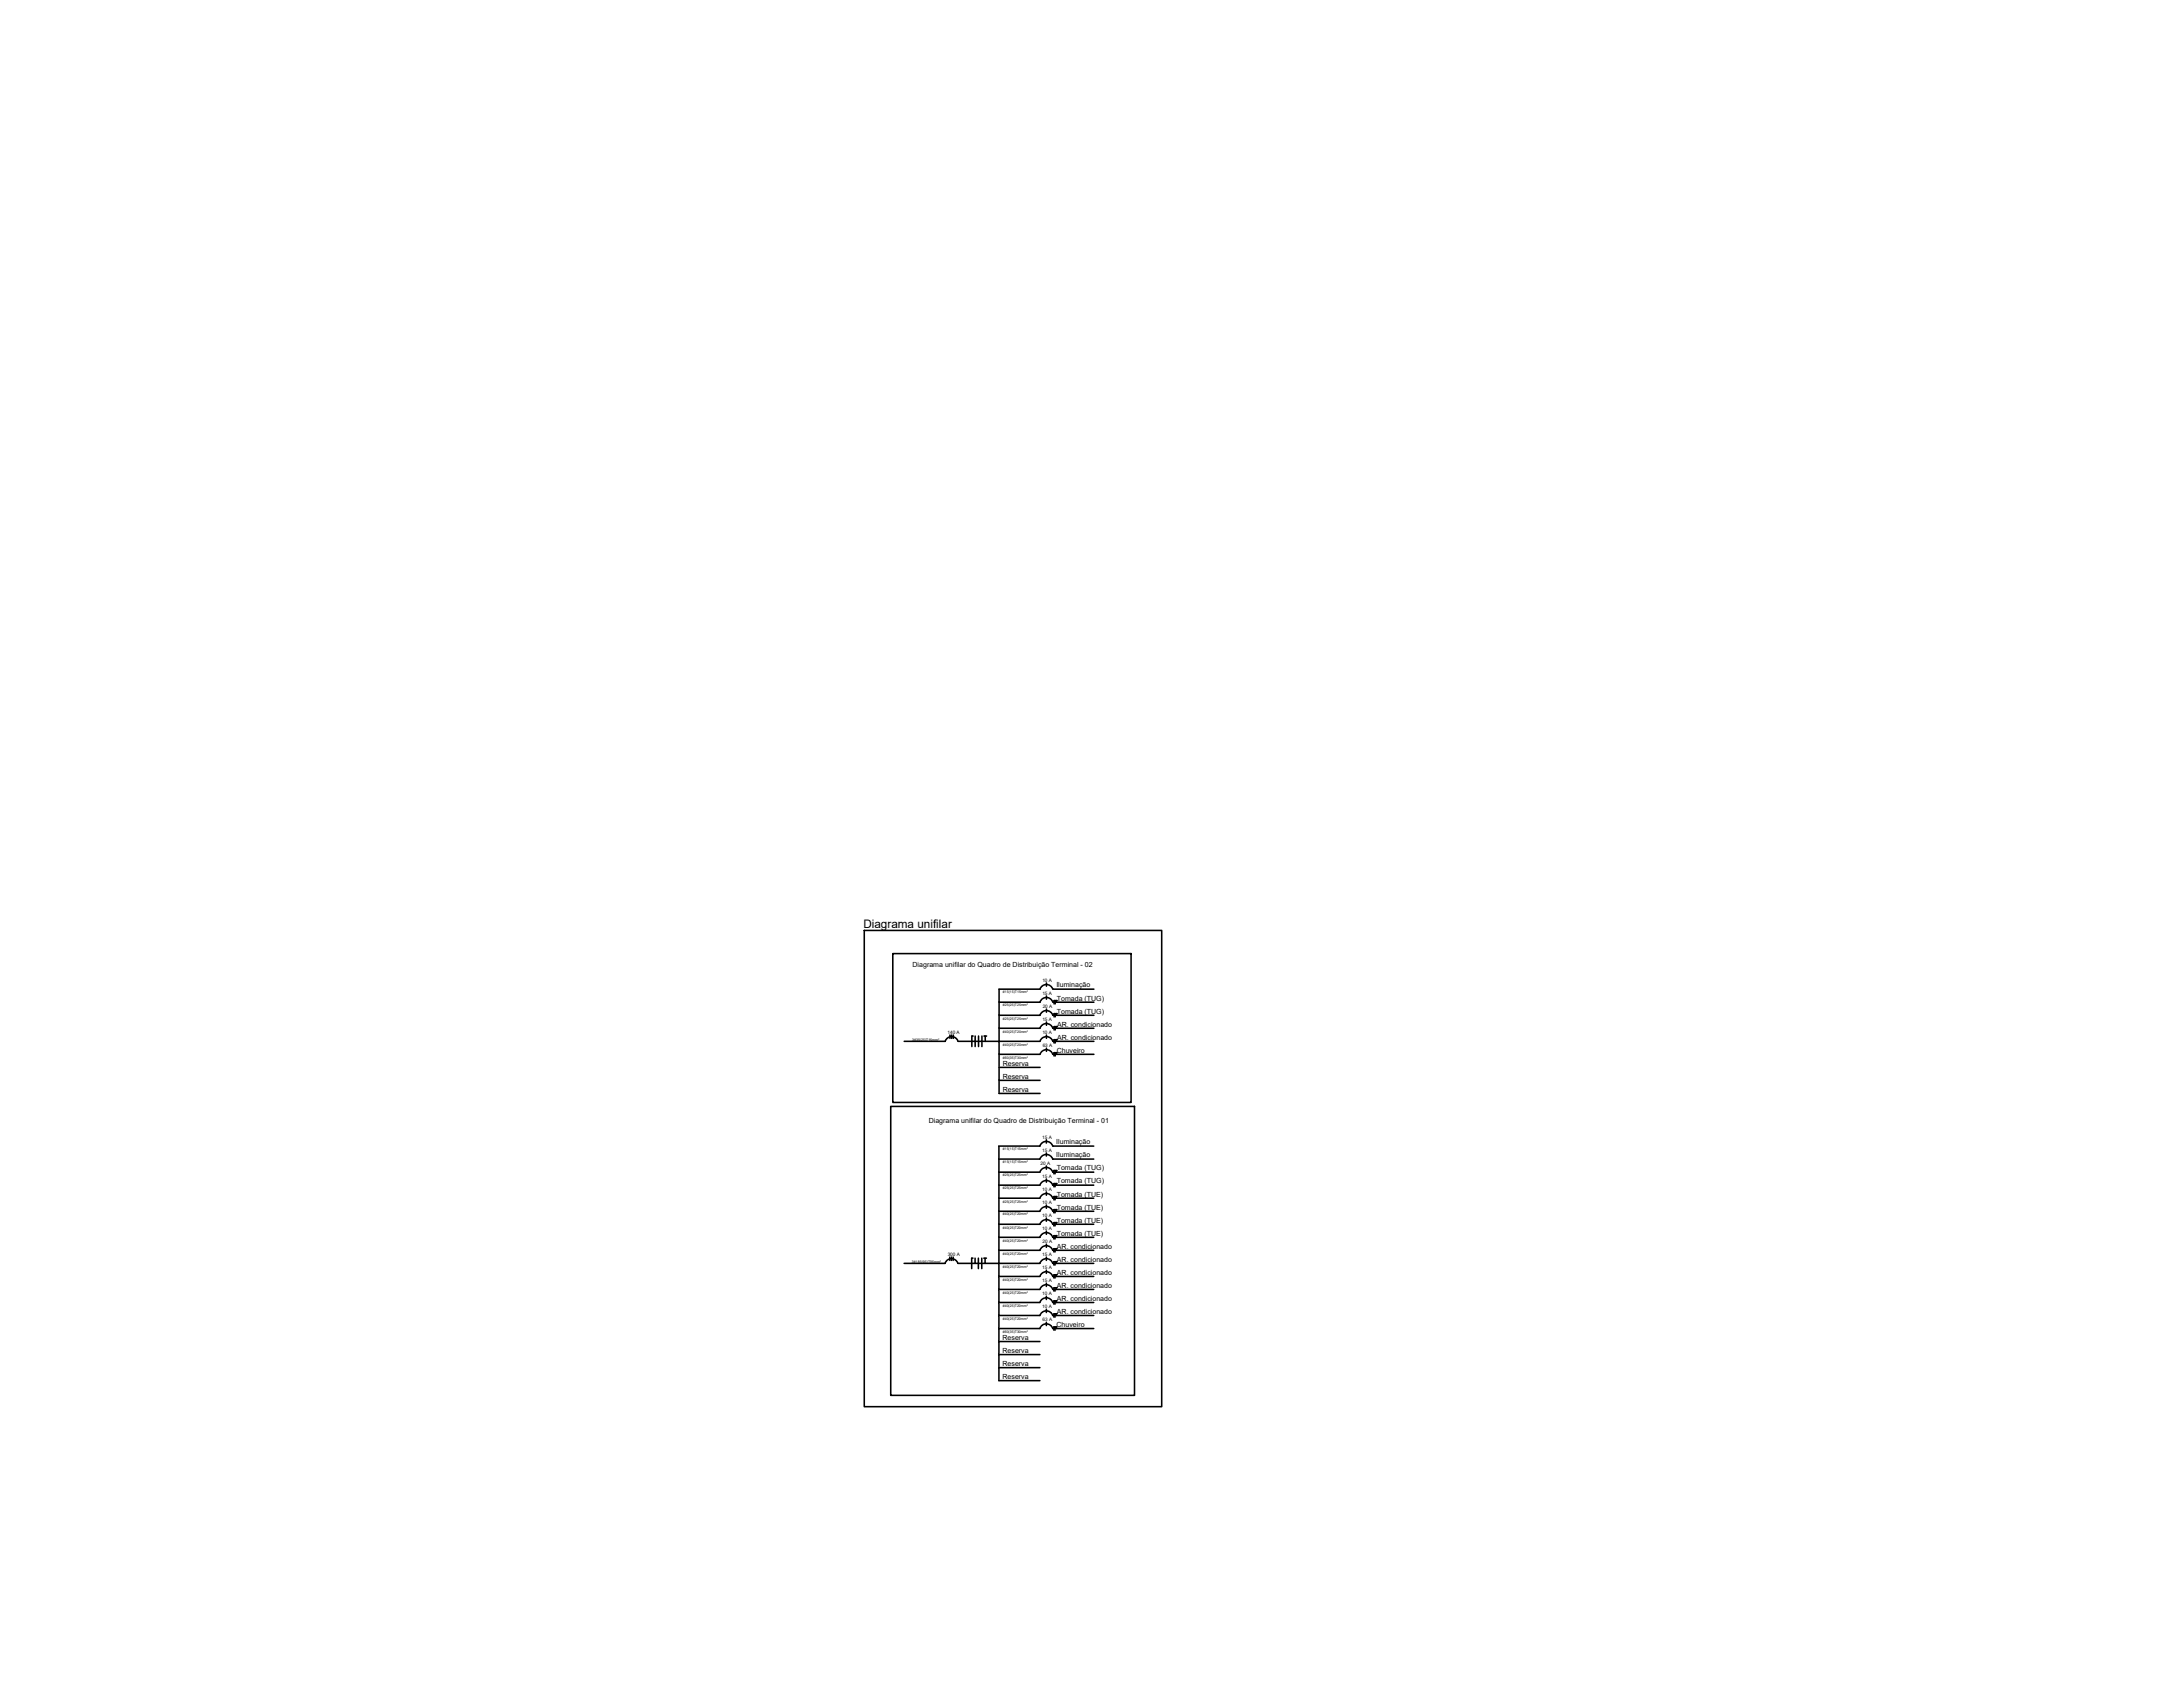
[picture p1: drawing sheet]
<svg xmlns="http://www.w3.org/2000/svg" width="279mm" height="216mm" viewBox="0 0 279 216" stroke-linecap="round" stroke-linejoin="round" font-family="sans-serif">
<defs><g id="words">
<text font-size="1.5" x="110.5" y="118.8">Diagrama unifilar</text>
<g font-size=".9">
<text x="116.8" y="123.7">Diagrama unifilar do Quadro de Distribuição Terminal - 02</text>
<text x="135.2" y="126.4">Iluminação</text>
<text x="135.3" y="128.1">Tomada (TUG)</text>
<text x="135.3" y="129.7">Tomada (TUG)</text>
<text x="135.3" y="131.4">AR. condicionado</text>
<text x="128.3" y="136.4">Reserva</text>
<text x="135.2" y="134.7">Chuveiro</text>
<text x="135.3" y="133">AR. condicionado</text>
<text x="118.9" y="143.8">Diagrama unifilar do Quadro de Distribuição Terminal - 01</text>
<text x="128.3" y="138">Reserva</text>
<text x="128.3" y="139.7">Reserva</text>
<text x="135.2" y="148.1">Iluminação</text>
<text x="135.2" y="146.4">Iluminação</text>
<text x="135.3" y="149.8">Tomada (TUG)</text>
<text x="135.3" y="153.1">Tomada (TUE)</text>
<text x="135.3" y="151.5">Tomada (TUG)</text>
<text x="135.3" y="154.8">Tomada (TUE)</text>
<text x="135.3" y="156.5">Tomada (TUE)</text>
<text x="135.3" y="158.1">Tomada (TUE)</text>
<text x="135.3" y="159.8">AR. condicionado</text>
<text x="135.3" y="161.5">AR. condicionado</text>
<text x="135.3" y="163.1">AR. condicionado</text>
<text x="135.3" y="164.8">AR. condicionado</text>
<text x="135.3" y="166.5">AR. condicionado</text>
<text x="128.3" y="171.5">Reserva</text>
<text x="128.3" y="173.1">Reserva</text>
<text x="135.2" y="169.8">Chuveiro</text>
<text x="135.3" y="168.1">AR. condicionado</text>
<text x="128.3" y="174.8">Reserva</text>
<text x="128.3" y="176.5">Reserva</text>
</g>
<g font-size=".6">
<text x="133.4" y="125.7">10 A</text>
<text x="133.4" y="127.4">15 A</text>
<text x="133.4" y="130.7">15 A</text>
<text x="133.5" y="129">20 A</text>
<text x="121.3" y="132.4">140 A</text>
<text x="133.4" y="132.4">10 A</text>
<text x="133.5" y="134">63 A</text>
<text x="133.2" y="149.1">20 A</text>
<text x="133.4" y="147.4">15 A</text>
<text x="133.4" y="145.8">15 A</text>
<text x="133.4" y="150.8">15 A</text>
<text x="133.4" y="152.4">10 A</text>
<text x="133.4" y="154.1">10 A</text>
<text x="133.4" y="155.8">10 A</text>
<text x="121.3" y="160.8">300 A</text>
<text x="133.4" y="157.4">10 A</text>
<text x="133.4" y="160.8">15 A</text>
<text x="133.4" y="159.1">20 A</text>
<text x="133.4" y="162.4">15 A</text>
<text x="133.4" y="164.1">15 A</text>
<text x="133.4" y="165.8">10 A</text>
<text x="133.4" y="167.5">10 A</text>
<text x="133.4" y="169.1">63 A</text>
</g>
<g font-size=".5">
<text x="128.4" y="127.1">#15(15)T15mm²</text>
<text x="128.4" y="128.8">#25(25)T25mm²</text>
<text x="128.4" y="130.5">#25(25)T25mm²</text>
<text x="116.7" y="133.2">3#35(25)T16mm²</text>
<text x="128.4" y="132.1">#40(25)T20mm²</text>
<text x="128.4" y="133.8">#40(25)T20mm²</text>
<text x="128.4" y="135.5">#60(35)T30mm²</text>
<text x="128.3" y="148.9">#15(15)T15mm²</text>
<text x="128.3" y="147.2">#15(15)T15mm²</text>
<text x="128.3" y="150.6">#25(25)T25mm²</text>
<text x="128.3" y="152.2">#25(25)T25mm²</text>
<text x="128.3" y="153.9">#25(25)T25mm²</text>
<text x="128.3" y="155.6">#40(25)T20mm²</text>
<text x="116.7" y="161.6">3#185(95)T95mm²</text>
<text x="128.3" y="160.6">#40(25)T20mm²</text>
<text x="128.3" y="158.9">#40(25)T20mm²</text>
<text x="128.3" y="157.2">#40(25)T20mm²</text>
<text x="128.3" y="162.2">#40(25)T20mm²</text>
<text x="128.3" y="163.9">#40(25)T20mm²</text>
<text x="128.3" y="165.6">#40(25)T20mm²</text>
<text x="128.3" y="167.2">#40(25)T20mm²</text>
<text x="128.3" y="168.9">#40(25)T20mm²</text>
<text x="128.3" y="170.6">#60(35)T30mm²</text>
</g>
</g></defs>
<!-- layer: TOMADAS -->
<g fill="none" stroke="#000" stroke-width=".2">
<path d="M110.6 119.1h38.1v60.9h-38.1zM114.3 122h30.5v19.1h-30.5zM121.6 132.5v.4M121.8 132.5v.4M122 132.5v.4M124.5 132.6h-.1v1.3M124.8 132.6v1.3M125.2 132.6v1.3M125.7 132.6v1.3M125.9 132.6h.4M126.1 132.6v.7M127.9 134.9h5.2a.86 .86 0 0 1 .8-.6 .86 .86 0 0 1 .8 .6"/>
<path d="M127.9 131.6h5.2M127.9 136.6h5.2M127.9 128.3h5.2M127.9 138.3h5.2M133.1 131.6a.86 .86 0 0 1 .8-.6 .86 .86 0 0 1 .8 .6M133.1 128.3a.86 .86 0 0 1 .8-.6 .86 .86 0 0 1 .8 .6M133.9 125.8v.4M133.9 127.5v.4M133.9 129.1v.4M133.9 130.8v.4M133.9 132.5v.4M133.9 134.1v.4"/>
<path d="M134.7 133.3a.85 .85 0 0 0-.8-.6 .85 .85 0 0 0-.8 .6h-10.5a.86 .86 0 0 0-.8-.6 .86 .86 0 0 0-.8 .6h-5.3M134.7 126.6a.86 .86 0 0 0-.8-.6 .86 .86 0 0 0-.8 .6h-5.2v13.3h5.2M134.7 129.9a.86 .86 0 0 0-.8-.6 .86 .86 0 0 0-.8 .6h-5.2M134.8 133.3h5.2M134.8 131.6h5.2M134.8 134.9h5.2M134.8 126.6h5.2M134.8 129.9h5.2M134.8 128.3h5.2M135 128.1h-.1v.4M135 129.7h-.1v.4M135 131.4h-.1v.4"/>
<path d="M135 133.1h-.1v.4M135 134.7h-.1v.4M135.1 128.1v.4M135.1 129.7v.4M135.1 131.4v.4M135.1 133.1v.4M135.1 134.7v.4M135.1 128.1h.1M135.1 129.7h.1M135.1 131.4h.1M135.1 133.1h.1M135.1 134.7h.1"/>
<path d="M135.3 128.1h-.1v.2M135.3 129.7h-.1v.2M135.3 131.4h-.1v.2M135.3 133.1h-.1v.2M135.3 134.7h-.1v.2M114 141.6h31.2v37h-31.2zM127.8 153.3h5.3a.86 .86 0 0 1 .8-.6 .86 .86 0 0 1 .8 .6h5.3M127.8 156.7h5.3a.86 .86 0 0 1 .8-.6 .86 .86 0 0 1 .8 .6h5.3M127.8 158.4l5.3-.1a.86 .86 0 0 1 .8-.6 .86 .86 0 0 1 .8 .6l5.3 .1M127.8 148.3h5.3a.86 .86 0 0 1 .8-.6 .86 .86 0 0 1 .8 .6h5.3M127.8 151.7h5.3a.86 .86 0 0 1 .8-.6 .86 .86 0 0 1 .8 .6h5.3M127.8 150h5.3a.86 .86 0 0 1 .8-.6 .86 .86 0 0 1 .8 .6h5.3"/>
<path d="M127.8 155h5.3M133.1 155a.86 .86 0 0 1 .8-.6 .86 .86 0 0 1 .8 .6M133.9 147.5v.5M133.9 149.2v.4M133.9 150.9v.4M133.9 152.5v.5M133.9 154.2v.4M133.9 155.9v.4M133.9 157.5v.5M133.9 159.2v.4M133.9 145.9v.4M134.7 155h5.3"/>
<path d="M135 159.8h-.1v.4M135 154.8h-.1v.4M135 156.5h-.1v.4M135 158.1h-.1v.5M135 153.1h-.1v.5M135 151.5h-.1v.4M135 149.8h-.1v.4M135 159.8v.4M135 154.8v.4M135 156.5v.4M135 158.1v.5M135 153.1v.5"/>
<path d="M135 151.5v.4M135 149.8v.4M135.1 159.8h.1M135.1 154.8h.1M135.1 156.5h.1M135.1 158.1h.1M135.1 153.1h.1M135.1 151.5h.1M135.1 149.8h.1M135.3 159.8h-.1v.2M135.3 154.8h-.1v.2M135.3 156.5h-.1v.2"/>
<path d="M135.3 158.1h-.1v.3M135.3 153.1h-.1v.2M135.3 151.5h-.1v.2M135.3 149.8h-.1v.2M140 146.7h-5.3a.86 .86 0 0 0-.8-.6 .86 .86 0 0 0-.8 .6h-5.3v30h5.3M115.7 161.7h5.3M121 161.7a.86 .86 0 0 1 .8-.6 .86 .86 0 0 1 .8 .6h10.5a.86 .86 0 0 1 .8-.6 .86 .86 0 0 1 .8 .6h5.3M121.6 160.9v.4M121.8 160.9v.4M122 160.9v.4M124.5 161h-.1v1.4M124.8 161v.7"/>
<path d="M125.2 161v1.4M125.7 161v1.4M125.9 161h.3M126.1 161v.7M127.8 160h5.3a.86 .86 0 0 1 .8-.6 .86 .86 0 0 1 .8 .6h5.3M127.8 163.4l5.3-.1a.86 .86 0 0 1 .8-.5 .86 .86 0 0 1 .8 .5l5.3 .1M127.8 165h5.3a.86 .86 0 0 1 .8-.6 .86 .86 0 0 1 .8 .6h5.3M127.8 168.4h5.3a.86 .86 0 0 1 .8-.6 .86 .86 0 0 1 .8 .6h5.3M127.8 166.7h5.3M127.8 170h5.3M127.8 171.7h5.3M127.8 173.4h5.3"/>
<path d="M127.8 175h5.3M133.1 166.7a.86 .86 0 0 1 .8-.6 .86 .86 0 0 1 .8 .6M133.1 170a.86 .86 0 0 1 .8-.6 .86 .86 0 0 1 .8 .6M133.9 160.9v.4M133.9 162.6v.4M133.9 164.2v.4M133.9 165.9v.4M133.9 167.5v.5M133.9 169.2v.4M134.7 166.7h5.3M134.7 170h5.3M135 161.5h-.1v.4"/>
<path d="M135 163.1h-.1v.5M135 164.8h-.1v.4M135 166.5h-.1v.4M135 168.1h-.1v.5M135 169.8h-.1v.4M135 161.5v.4M135 163.1v.5M135 164.8v.4M135 166.5v.4M135 168.1v.5M135 169.8v.4M135.1 161.5h.1"/>
<path d="M135.1 163.1h.1M135.1 164.8h.1M135.1 166.5h.1M135.1 168.1h.1M135.1 169.8h.1M135.3 161.5h-.1v.2M135.3 163.1h-.1v.3M135.3 164.8h-.1v.2M135.3 166.5h-.1v.2M135.3 168.1h-.1v.3M135.3 169.8h-.1v.2"/>
</g>
<use href="#words"/>
</svg>
